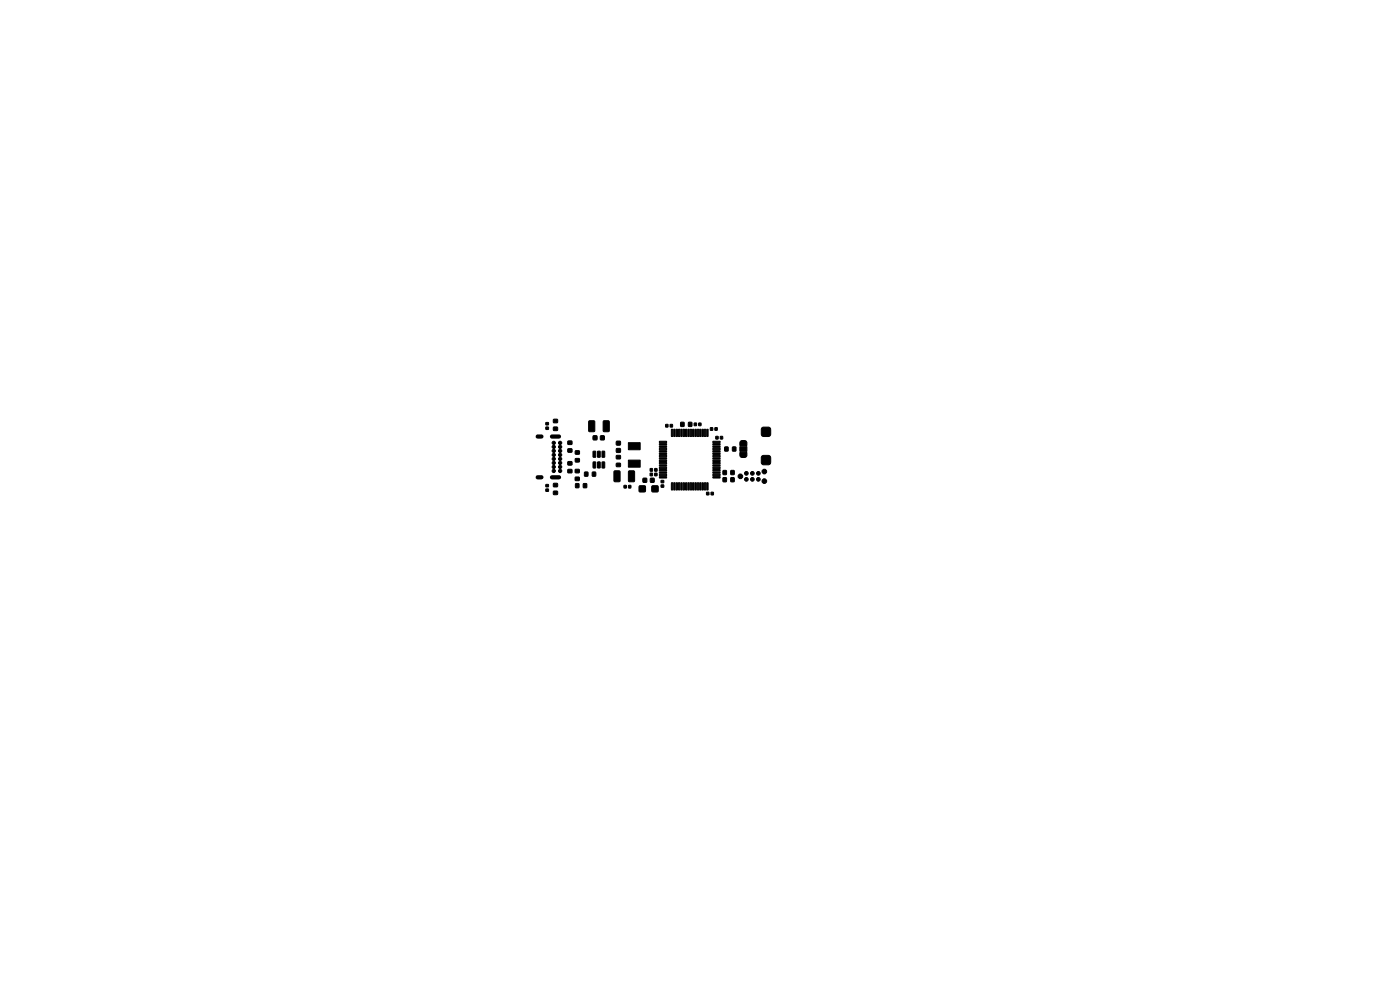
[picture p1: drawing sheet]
<svg xmlns="http://www.w3.org/2000/svg" width="297mm" height="210mm" viewBox="0 0 297 210" stroke-linecap="round" stroke-linejoin="round" font-family="sans-serif">
<g fill="#000" stroke="#000" stroke-width=".21">
<path d="M115.8 90.6h.5v.5h-.5zM115.8 89.6h.5v.5h-.5zM117.4 89h.9v.7h-.9zM117.4 90.6h.9v.7h-.9zM120.5 97.9h.8v.7h-.8zM120.5 93.6h.8v.7h-.8zM120.5 95.2h.8v.7h-.8zM122.1 95.6h.8v.7h-.8zM122.1 97.3h.8v.7h-.8zM124.9 89.3l1-.1 .3 .2v1.9l-.2 .3h-.9l-.2-.2zM125.9 92.5h.7v.8h-.7zM125.8 95.7l.6 .1-.1 1.2-.5-.1z"/>
<path d="M125.8 98l.6 .1-.1 1.2-.5-.1zM126.8 95.7l.5 .1v1.2l-.5-.1zM126.8 98l.5 .1v1.2l-.5-.1zM127.4 92.5h.8v.8h-.8zM128 89.3l1-.1 .2 .2 .1 1.9-.2 .3h-.9l-.2-.2zM127.7 95.7l.6 .1-.1 1.2-.5-.1zM127.7 98l.6 .1-.1 1.2-.5-.1zM130.8 98.3h.8v.7h-.8zM130.8 96.6h.8v.7h-.8zM130.8 93.6h.8v.8h-.8zM130.8 95.2h.8v.7h-.8zM133.3 93.9h2.5v1.5h-2.5z"/>
<path d="M133.3 97.6h2.5v1.5h-2.5zM137.9 99.4h.5v.5h-.5zM138.9 99.4h.5v.5h-.5zM139.9 93.6h1.4l.1 .2-1.5 .1zM139.9 94.1h1.4l.1 .2-1.5 .1zM139.9 94.6h1.4l.1 .2-1.5 .1zM139.9 95.1h1.4l.1 .2-1.5 .1zM139.9 95.6h1.4l.1 .2-1.5 .1zM139.9 96.1h1.4l.1 .2-1.5 .1zM139.9 96.6h1.4l.1 .2-1.5 .1zM139.9 97.1h1.4l.1 .2-1.5 .1zM139.9 97.6h1.4l.1 .2-1.5 .1z"/>
<path d="M139.9 98.1h1.4l.1 .2-1.5 .1zM139.9 98.6h1.4l.1 .2-1.5 .1zM139.9 99.1h1.4l.1 .2-1.5 .1zM139.9 99.6h1.4l.1 .2-1.5 .1zM141.2 90h.5v.6h-.5zM142.4 91.1h.3l-.1 1.5-.2-.1zM142.2 90h.5v.6h-.5zM142.9 91.1h.3v1.5l-.3-.1zM143.4 91.1h.3l-.1 1.5-.2-.1zM143.9 91.1h.3v1.5l-.3-.1zM144.4 89.6h.7v.8h-.7zM144.4 91.1h.3l-.1 1.5-.2-.1z"/>
<path d="M144.9 91.1h.3v1.5l-.3-.1zM145.4 91.1h.3l-.1 1.5-.2-.1zM146.1 89.6h.7v.8h-.7zM145.9 91.1h.3v1.5l-.3-.1zM146.4 91.1h.3l-.1 1.5-.2-.1zM146.9 91.1h.3v1.5l-.3-.1zM147.3 89.8h.4v.5h-.4zM147.4 91.1h.3l-.1 1.5-.2-.1zM147.9 91.1h.3v1.5l-.3-.1zM148.2 89.8h.5v.5h-.5zM148.4 91.1h.3l-.1 1.5-.2-.1zM148.9 91.1h.3v1.5l-.3-.1z"/>
<path d="M149.4 91.1h.3l-.1 1.5-.2-.1zM149.9 91.1h.3v1.5l-.3-.1zM150.7 90.7h.5v.6h-.5zM151.7 90.7h.4v.6h-.4zM151.9 92.6h.4v.5h-.4zM151.2 99.6h1.5l.1 .2-1.5 .1zM151.2 99.1h1.5l.1 .2-1.5 .1zM151.2 98.6h1.5l.1 .2-1.5 .1zM151.2 98.1h1.5l.1 .2-1.5 .1zM151.2 97.6h1.5l.1 .2-1.5 .1zM151.2 97.1h1.5l.1 .2-1.5 .1zM151.2 96.6h1.5l.1 .2-1.5 .1z"/>
<path d="M151.2 96.1h1.5l.1 .2-1.5 .1zM151.2 95.6h1.5l.1 .2-1.5 .1zM151.2 95.1h1.5l.1 .2-1.5 .1zM151.2 94.6h1.5l.1 .2-1.5 .1zM151.2 94.1h1.5l.1 .2-1.5 .1zM151.2 93.6h1.5l.1 .2-1.5 .1zM152.8 92.6h.5v.5h-.5zM153.4 99.8h.7v.9h-.7zM153.8 94.8h.6v.9h-.6zM155.1 99.8h.6v.9h-.6zM155.4 94.8h.7v.9h-.7zM157.1 93.6l.4-.2 .7 .1 .2 .4 .1 .6h-1.6z"/>
<path d="M156.9 96h1.6l-.1 .8-.3 .2h-.9l-.2-.4zM156.9 94.7h1.6v1.1h-1.6zM161.6 96.7l.4-.1h1.1l.3 .1 .1 .4v1.1l-.1 .3-.4 .1h-1.1l-.3-.1-.1-.4v-1.1zM161.6 90.7l.4-.1h1.1l.3 .1 .1 .4v1.1l-.1 .3-.4 .1h-1.1l-.3-.1-.1-.4v-1.1zM115.8 102.8h.5v.5h-.5zM115.8 103.7h.5v.5h-.5zM117.4 104.2h.9v.7h-.9zM117.4 102.6h.9v.6h-.9zM120.5 99.6h.8v.7h-.8zM122.1 102.6h.7v.8h-.7zM122 101.2h.9v.7h-.9zM122 99.6h.9v.7h-.9z"/>
<path d="M123.8 102.6h.6v.8h-.6zM124 100.2h.7v.8h-.7zM125.7 100.2h.7v.8h-.7zM130.3 99.9h1l.2 .1 .1 2-.2 .2h-.9l-.2-.1zM132.4 103h.5v.5h-.5zM133.3 103h.5v.5h-.5zM133.4 99.9h1l.2 .1v2l-.1 .2h-.9l-.3-.1zM135.6 103.1h1.3v1.2h-1.3zM136.4 101.5h.8v.8h-.8zM138 101.5h.7v.8h-.7zM138.3 103.1h1.3v1.2h-1.3zM137.9 100.4h.5v.5h-.5z"/>
<path d="M138.9 100.4h.5v.5h-.5zM140.3 101.9h.5v.5h-.5zM140.3 102.9h.5v.4h-.5zM139.9 100.1h1.4l.1 .2-1.5 .1zM139.9 100.6h1.4l.1 .2-1.5 .1zM139.9 101.1h1.4l.1 .2-1.5 .1zM142.4 102.4l.3 .1-.1 1.5-.2-.1zM142.9 102.4l.3 .1v1.5l-.3-.1zM143.4 102.4l.3 .1-.1 1.5-.2-.1zM143.9 102.4l.3 .1v1.5l-.3-.1zM144.4 102.4l.3 .1-.1 1.5-.2-.1zM144.9 102.4l.3 .1v1.5l-.3-.1z"/>
<path d="M145.4 102.4l.3 .1-.1 1.5-.2-.1zM145.9 102.4l.3 .1v1.5l-.3-.1zM146.4 102.4l.3 .1-.1 1.5-.2-.1zM146.9 102.4l.3 .1v1.5l-.3-.1zM147.4 102.4l.3 .1-.1 1.5-.2-.1zM147.9 102.4l.3 .1v1.5l-.3-.1zM148.4 102.4l.3 .1-.1 1.5-.2-.1zM148.9 102.4l.3 .1v1.5l-.3-.1zM149.4 102.4l.3 .1-.1 1.5-.2-.1zM149.9 104.4h.5v.6h-.5zM149.9 102.4l.3 .1v1.5l-.3-.1zM150.9 104.4h.4v.6h-.4z"/>
<path d="M151.2 101.1h1.5l.1 .2-1.5 .1zM151.2 100.6h1.5l.1 .2-1.5 .1zM151.2 100.1h1.5l.1 .2-1.5 .1zM153.4 101.3h.7v.9h-.7zM155.1 101.3h.6v.9h-.6z"/>
<circle cx="117.5" cy="94" r=".35"/>
<circle cx="117.5" cy="99.9" r=".35"/>
<circle cx="117.5" cy="96.5" r=".35"/>
<circle cx="117.5" cy="99.1" r=".35"/>
<circle cx="117.5" cy="98.2" r=".35"/>
<circle cx="117.5" cy="94.8" r=".35"/>
<circle cx="117.5" cy="97.4" r=".35"/>
<circle cx="117.5" cy="95.7" r=".35"/>
<circle cx="118.8" cy="94" r=".35"/>
<circle cx="118.8" cy="99.9" r=".35"/>
<circle cx="118.8" cy="96.5" r=".35"/>
<circle cx="118.8" cy="99.1" r=".35"/>
<circle cx="118.8" cy="98.2" r=".35"/>
<circle cx="118.8" cy="94.8" r=".35"/>
<circle cx="118.8" cy="95.7" r=".35"/>
<circle cx="118.8" cy="97.4" r=".35"/>
<circle cx="157.1" cy="101" r=".5"/>
<circle cx="158.3" cy="100.4" r=".39"/>
<circle cx="158.3" cy="101.7" r=".39"/>
<circle cx="159.6" cy="101.7" r=".39"/>
<circle cx="159.6" cy="100.4" r=".39"/>
<circle cx="160.9" cy="100.4" r=".39"/>
<circle cx="160.9" cy="101.7" r=".39"/>
<circle cx="162.2" cy="102.1" r=".5"/>
<circle cx="162.2" cy="100" r=".5"/>
</g>
<path d="M114.1 92.6h.8M117.1 92.6h1.5M114.1 101.2h.8M117.1 101.2h1.5" fill="none" stroke="#000" stroke-width=".9"/>
</svg>
